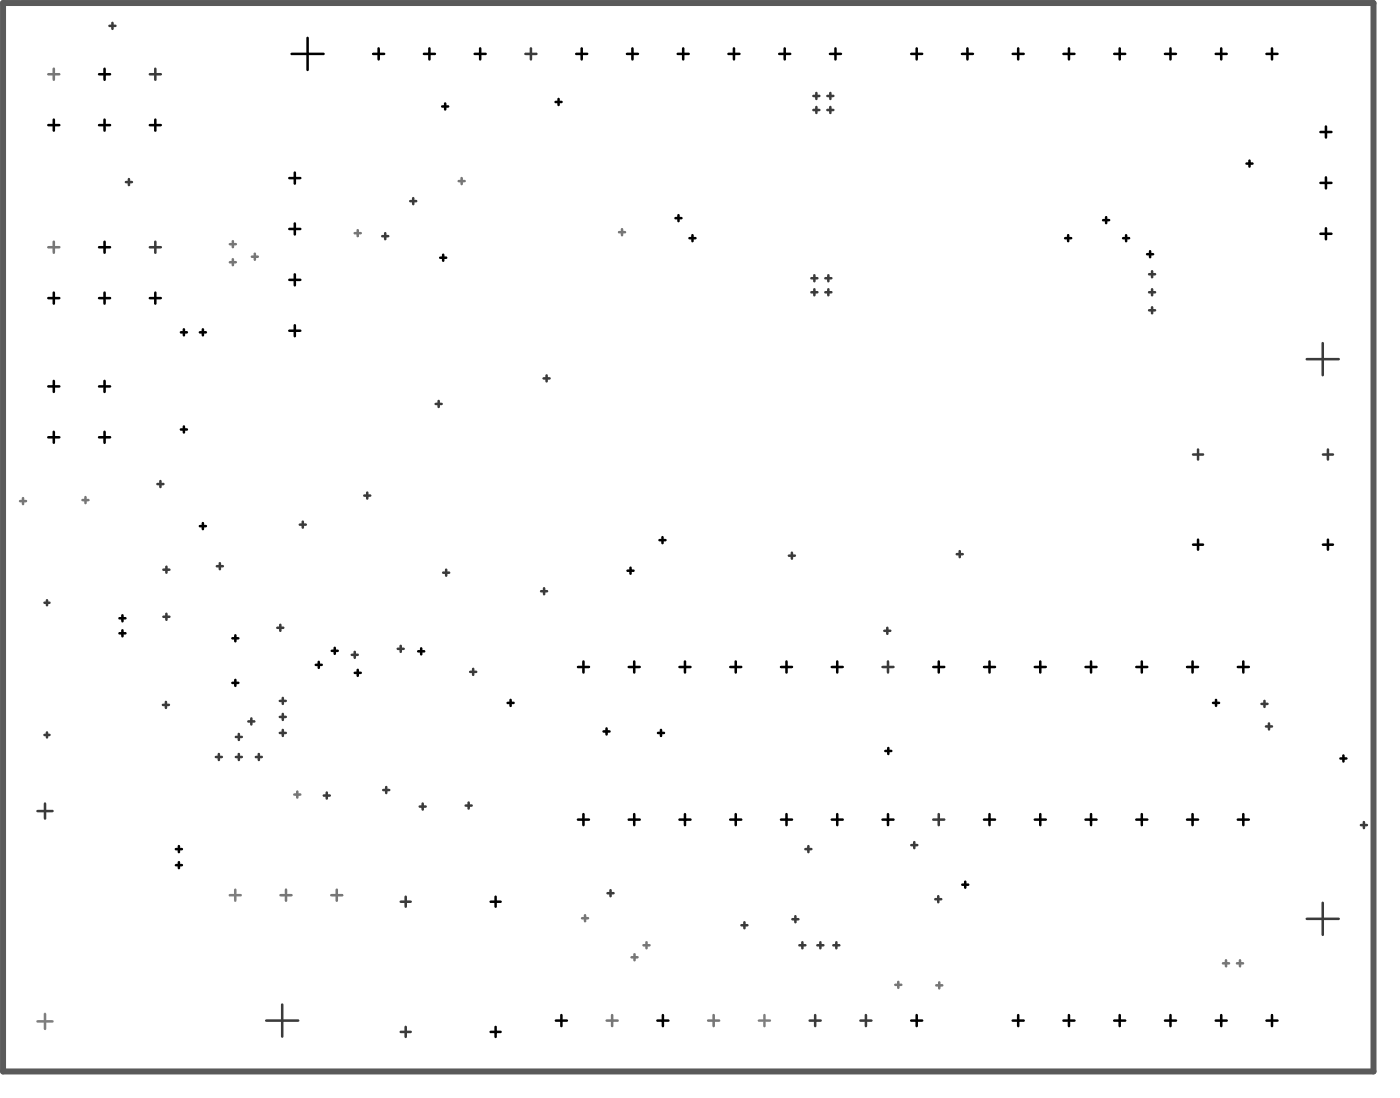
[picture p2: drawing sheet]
<svg xmlns="http://www.w3.org/2000/svg" width="233mm" height="183mm" viewBox="0 0 233 183" stroke-linecap="round" stroke-linejoin="round" font-family="sans-serif">
<path d="M.5 .5h228.3v177.8h-228.3z" fill="none" stroke="#5a5a5a" stroke-width="1"/>
<g fill="none" stroke="#3b3b3b" stroke-width=".42">
<path d="M18.2 4.3h1M18.7 3.8v1M25 12.4h1.8M25.9 11.4v1.9M87.5 9h1.8M88.4 8.1v1.8M135.5 16h1M135.5 18.3h1M136 15.5v1M136 17.8v1M137.8 16h1M137.8 18.3h1"/>
<path d="M138.3 15.5v1M138.3 17.8v1M21 30.3h1M21.5 29.8v1M63.7 39.3h1M64.2 38.8v1M68.3 33.5h1M68.8 33v1M25 41.1h1.8M25.9 40.2v1.9M135.1 48.6h1M135.1 46.3h1"/>
<path d="M135.6 45.8v1M135.6 48.1v1M137.5 48.6h1M137.5 46.3h1M138 45.8v1M138 48.1v1M191.4 51.6h1M191.4 48.6h1M191.4 45.6h1M191.9 45.1v1M191.9 48.1v1M191.9 51.1v1"/>
<path d="M217.7 59.8h5.3M220.3 57.1v5.3M72.6 67.2h1M73.1 66.7v1M90.5 63h1M91 62.5v1M198.7 75.6h1.7M199.5 74.8v1.7M220.4 75.6h1.6M221.2 74.8v1.7M7.8 99.9v.8M26.2 80.6h1"/>
<path d="M26.7 80.1v1M27.2 94.8h1M27.7 94.3v1M36.1 94.2h1M36.6 93.7v1M49.9 87.3h1M50.4 86.8v1M60.7 82.5h1M61.2 82v1M73.8 95.3h1M74.3 94.8v1M90.1 98.4h1"/>
<path d="M90.6 97.9v1M131.4 92.5h1M131.9 92v1M159.4 92.2h1M159.9 91.7v1M7.4 100.3h.8M27.1 117.3h1M27.2 102.6h1M27.6 116.8v1M27.7 102.1v1M41.9 119.6v1M46.2 104.5h1"/>
<path d="M46.6 116.6h1M46.6 119.3h1M46.7 104v1M47.1 116.2v1M47.1 118.8v1M58.6 109h1M59.1 108.5v1M66.2 108h1M66.7 107.5v1M78.3 111.8h1M78.8 111.3v1M147 111h1.8"/>
<path d="M147.3 105h1M147.8 104.5v1M147.9 110.1v1.8M210.1 117.2h1M210.6 116.6v1.1M6.2 135h2.5M7.4 122.3h.8M7.5 133.7v2.5M7.8 121.9v.8M36 126h1M36.5 125.5v1M39.3 126h1"/>
<path d="M39.3 122.7h1M39.8 122.2v1M39.8 125.5v1M41.4 120.1h1M42.6 126h1M43.1 125.5v1M46.6 122h1M47.1 121.5v1M53.9 132.4h1M54.4 131.9v1M63.8 131.5h1M64.3 131v1"/>
<path d="M69.9 134.2h1M70.4 133.7v1M77.6 134.1h1M78.1 133.6v1M155.4 136.4h1.9M156.4 135.5v1.8M210.9 120.9h1M211.4 120.4v1M226.7 137.3h1M227.2 136.8v1M66.7 150.1h1.7M67.6 149.2v1.7"/>
<path d="M101.2 148.7h1M101.7 148.2v1M123.5 154h1M124 153.5v1M132 153h1M132.5 152.5v1M133.1 157.3h1M133.6 156.8v1M134.1 141.3h1M134.6 140.8v1M136.1 157.3h1M136.6 156.8v1"/>
<path d="M138.8 157.3h1M139.3 156.8v1M151.8 140.7h1M152.3 140.2v1M155.8 149.7h1M156.3 149.2v1M217.7 152.9h5.3M220.3 150.3v5.3M44.3 169.9h5.4M47 167.2v5.3M66.7 171.7h1.7M67.6 170.9v1.7"/>
<path d="M134.9 169.9h1.8M135.8 168.9v1.9M143.3 169.9h1.8M144.2 168.9v1.9"/>
</g>
<g fill="none" stroke="#777" stroke-width=".42">
<path d="M8 12.4h1.9M9 11.4v1.9M59.1 38.8h1M59.6 38.3v1M76.4 30.1h1M76.9 29.6v1M103.1 38.6h1M103.6 38.1v1M8 41.1h1.9M9 40.2v1.9M38.3 40.6h1M38.3 43.6h1"/>
<path d="M38.8 40.1v1M38.8 43.1v1M41.9 42.7h1M42.4 42.2v1M3.3 83.4h1M3.8 82.9v1M13.7 83.2h1M14.2 82.7v1M49 132.2h1M49.5 131.7v1M46.7 149h1.9M47.6 148.1v1.8"/>
<path d="M96.9 152.8h1M97.4 152.3v1M105.2 159.3h1M105.7 158.8v1M107.2 157.3h1M107.7 156.8v1M204.2 159.8v1M206.5 159.8v1M101 169.9h1.9M102 168.9v1.9M149.1 163.9h1M149.6 163.4v1"/>
<path d="M155.9 164h1M156.4 163.5v1M203.7 160.3h1M206 160.3h1"/>
</g>
<g fill="none" stroke="#000" stroke-width=".42">
<path d="M9 19.9v1.8M16.5 12.4h1.8M17.4 11.4v1.9M17.4 19.9v1.8M25.9 19.9v1.8M48.6 9h5.3M51.2 6.3v5.3M62.2 9h1.8M63.1 8.1v1.8M70.6 9h1.8M71.5 8.1v1.8M73.7 17.7h.9"/>
<path d="M74.1 17.2v1M79.1 9h1.8M80 8.1v1.8M92.5 17h1M93 16.5v1M96 9h1.8M96.9 8.1v1.8M104.4 9h1.9M105.3 8.1v1.8M112.9 9h1.8M113.8 8.1v1.8M121.3 9h1.9"/>
<path d="M122.2 8.1v1.8M129.8 9h1.8M130.7 8.1v1.8M138.2 9h1.9M139.2 8.1v1.8M151.8 9h1.8M152.7 8.1v1.8M160.2 9h1.9M161.1 8.1v1.8M168.7 9h1.8M169.6 8.1v1.8M177.1 9h1.9"/>
<path d="M178 8.1v1.8M185.6 9h1.8M186.5 8.1v1.8M194 9h1.9M195 8.1v1.8M202.5 9h1.8M203.4 8.1v1.8M210.9 9h1.9M211.9 8.1v1.8M8 20.8h1.9M16.5 20.8h1.8M25 20.8h1.8"/>
<path d="M48.2 29.6h1.8M48.2 38.1h1.8M49.1 28.7v1.9M49.1 37.2v1.8M112.5 36.3h1M113 35.8v1M114.8 39.6h1M115.3 39.1v1M177.4 39.6h1M177.9 39.1v1M183.7 36.6h1M184.2 36.1v1"/>
<path d="M187.1 39.6h1M187.6 39.1v1M207.6 27.2h1M208.1 26.7v1M219.9 22h1.9M219.9 38.9h1.9M219.9 30.4h1.9M220.9 21.1v1.8M220.9 29.5v1.9M220.9 38v1.8M8 49.6h1.9M9 48.7v1.8"/>
<path d="M16.5 49.6h1.8M16.5 41.1h1.8M17.4 40.2v1.9M17.4 48.7v1.8M25 49.6h1.8M25.9 48.7v1.8M30.1 55.3h1M30.6 54.8v1M33.3 55.3h1M33.8 54.8v1M48.2 55h1.8M48.2 46.6h1.8"/>
<path d="M49.1 45.7v1.8M49.1 54.1v1.9M73.3 42.9h1M73.8 42.4v1M191.1 42.3h1M191.6 41.8v1M8 72.8h1.9M8 64.3h1.9M9 63.4v1.8M9 71.9v1.8M16.5 72.8h1.8M16.5 64.3h1.8"/>
<path d="M17.4 63.4v1.8M17.4 71.9v1.8M30.1 71.5h1M30.6 71v1M33.3 87.6h1M33.8 87.1v1M104.5 95h1M105 94.5v1M109.8 89.9h1M110.3 89.4v1M198.7 90.6h1.7M199.5 89.8v1.7"/>
<path d="M220.4 90.6h1.6M221.2 89.8v1.7M19.9 105.4h1M19.9 102.9h1M20.4 102.4v1M20.4 104.9v1M38.7 106.2h1M38.7 113.6h1M39.2 105.7v1M39.2 113.1v1.1M52.6 110.6h1M53.1 110.1v1"/>
<path d="M55.3 108.3h1M55.8 107.8v1M59.1 112h1M59.6 111.5v1M69.7 108.4h1M70.2 107.9v1M84.6 117h.9M85 116.5v1M96.3 111h1.8M97.2 110.1v1.8M104.7 111h1.9M105.6 110.1v1.8"/>
<path d="M113.2 111h1.8M114.1 110.1v1.8M121.6 111h1.9M122.5 110.1v1.8M130.1 111h1.8M131 110.1v1.8M138.5 111h1.9M139.5 110.1v1.8M155.4 111h1.9M156.4 110.1v1.8M163.9 111h1.8M164.8 110.1v1.8"/>
<path d="M172.4 111h1.8M173.3 110.1v1.8M180.8 111h1.8M181.7 110.1v1.8M189.3 111h1.8M190.2 110.1v1.8M197.7 111h1.8M198.6 110.1v1.8M202 117h1M202.5 116.5v1M206.2 111h1.8M207.1 110.1v1.8"/>
<path d="M96.3 136.4h1.8M97.2 135.5v1.8M100.5 121.7h1M101 121.2v1M104.7 136.4h1.9M105.6 135.5v1.8M109.6 122h1M110.1 121.5v1M113.2 136.4h1.8M114.1 135.5v1.8M121.6 136.4h1.9M122.5 135.5v1.8"/>
<path d="M130.1 136.4h1.8M131 135.5v1.8M138.5 136.4h1.9M139.5 135.5v1.8M147 136.4h1.8M147.5 125h1M147.9 135.5v1.8M148 124.5v1M163.9 136.4h1.8M164.8 135.5v1.8M172.4 136.4h1.8M173.3 135.5v1.8"/>
<path d="M180.8 136.4h1.8M181.7 135.5v1.8M189.3 136.4h1.8M190.2 135.5v1.8M197.7 136.4h1.8M198.6 135.5v1.8M206.2 136.4h1.8M207.1 135.5v1.8M223.3 126.2h1M223.8 125.7v1M29.3 141.3h1M29.3 144h1"/>
<path d="M29.8 140.8v1M29.8 143.5v1M81.7 150.1h1.7M82.6 149.2v1.7M160.3 147.2h1M160.8 146.7v1M81.7 171.7h1.7M82.6 170.9v1.7M92.6 169.9h1.8M93.5 168.9v1.9M109.5 169.9h1.8M110.4 168.9v1.9"/>
<path d="M151.8 169.9h1.8M152.7 168.9v1.9M168.7 169.9h1.8M169.6 168.9v1.9M177.1 169.9h1.9M178 168.9v1.9M185.6 169.9h1.8M186.5 168.9v1.9M194 169.9h1.9M195 168.9v1.9M202.5 169.9h1.8M203.4 168.9v1.9"/>
<path d="M210.9 169.9h1.9M211.9 168.9v1.9"/>
</g>
<path d="M55.2 149h1.8M56.1 148.1v1.8M118 169.9h1.8M118.9 168.9v1.9" fill="none" stroke="#757575" stroke-width=".42"/>
<path d="M38.3 149h1.8M39.2 148.1v1.8M6.2 170h2.5M7.5 168.7v2.5M126.4 169.9h1.8M127.3 168.9v1.9" fill="none" stroke="#838383" stroke-width=".42"/>
</svg>
